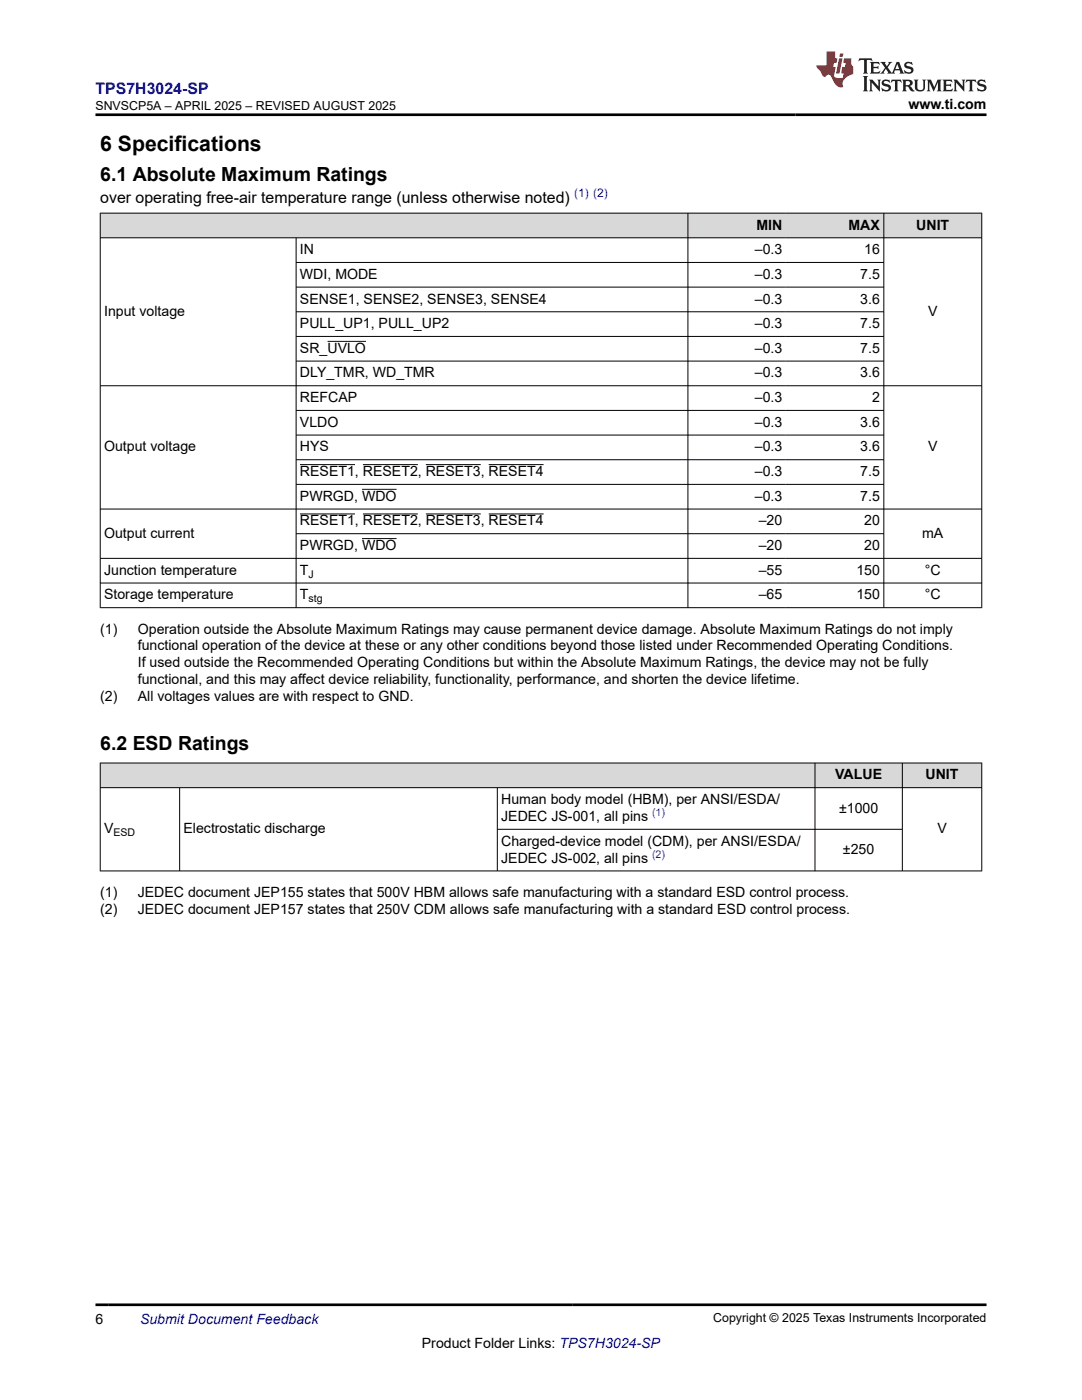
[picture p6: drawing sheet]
<svg xmlns="http://www.w3.org/2000/svg" width="216mm" height="279mm" viewBox="0 0 216 279" stroke-linecap="round" stroke-linejoin="round" font-family="sans-serif">
<defs><g id="words">
<text font-size="4.2" x="20" y="30.2">6 Specifications</text>
<g font-size="3.9">
<text x="20" y="36">6.1 Absolute Maximum Ratings</text>
<text x="20" y="149.6">6.2 ESD Ratings</text>
</g>
<text font-size="3.2" fill="#00f" x="19" y="18.7">TPS7H3024-SP</text>
<text font-size="3.2" x="20" y="40.4">over operating free-air temperature range (unless otherwise noted)</text>
<g font-size="2.8">
<text x="181.3" y="21.8">www.ti.com</text>
<text x="150.9" y="45.8">MIN</text>
<text x="169.3" y="45.8">MAX</text>
<text x="182.8" y="45.8">UNIT</text>
<text x="59.9" y="50.7">IN</text>
<text x="150.6" y="50.7">–0.3</text>
<text x="172.4" y="50.7">16</text>
<text x="59.9" y="55.7">WDI, MODE</text>
<text x="150.6" y="55.7">–0.3</text>
<text x="171.7" y="55.7">7.5</text>
<text x="20.8" y="63">Input voltage</text>
<text x="59.9" y="60.6">SENSE1, SENSE2, SENSE3, SENSE4</text>
<text x="59.9" y="65.5">PULL_UP1, PULL_UP2</text>
<text x="150.6" y="60.6">–0.3</text>
<text x="150.6" y="65.5">–0.3</text>
<text x="171.7" y="60.6">3.6</text>
<text x="171.7" y="65.5">7.5</text>
<text x="185.2" y="63">V</text>
<text x="59.9" y="70.4">SR_UVLO</text>
<text x="150.6" y="70.4">–0.3</text>
<text x="171.7" y="70.4">7.5</text>
<text x="59.9" y="75.3">DLY_TMR, WD_TMR</text>
<text x="150.6" y="75.3">–0.3</text>
<text x="171.7" y="75.3">3.6</text>
<text x="59.9" y="80.3">REFCAP</text>
<text x="150.6" y="80.3">–0.3</text>
<text x="174" y="80.3">2</text>
<text x="59.9" y="85.2">VLDO</text>
<text x="150.6" y="85.2">–0.3</text>
<text x="171.7" y="85.2">3.6</text>
<text x="20.8" y="90.1">Output voltage</text>
<text x="59.9" y="90.1">HYS</text>
<text x="59.9" y="95">RESET1, RESET2, RESET3, RESET4</text>
<text x="150.6" y="90.1">–0.3</text>
<text x="150.6" y="95">–0.3</text>
<text x="171.7" y="90.1">3.6</text>
<text x="171.7" y="95">7.5</text>
<text x="185.2" y="90.1">V</text>
<text x="59.9" y="99.9">PWRGD, WDO</text>
<text x="150.6" y="99.9">–0.3</text>
<text x="171.7" y="99.9">7.5</text>
<text x="20.8" y="107.3">Output current</text>
<text x="59.9" y="104.9">RESET1, RESET2, RESET3, RESET4</text>
<text x="151.4" y="104.9">–20</text>
<text x="172.4" y="104.9">20</text>
<text x="184" y="107.3">mA</text>
<text x="59.9" y="109.8">PWRGD, WDO</text>
<text x="151.4" y="109.8">–20</text>
<text x="172.4" y="109.8">20</text>
<text x="20.8" y="114.7">Junction temperature</text>
<text x="20.8" y="119.6">Storage temperature</text>
<text x="59.9" y="114.7">T</text>
<text x="59.9" y="119.6">T</text>
<text x="151.4" y="114.7">–55</text>
<text x="151.4" y="119.6">–65</text>
<text x="170.9" y="114.7">150</text>
<text x="170.9" y="119.6">150</text>
<text x="184.5" y="114.7">°C</text>
<text x="184.5" y="119.6">°C</text>
<text x="20" y="126.4">(1)</text>
<text x="27.5" y="126.4">Operation outside the Absolute Maximum Ratings may cause permanent device damage. Absolute Maximum Ratings do not imply</text>
<text x="27.5" y="129.8">functional operation of the device at these or any other conditions beyond those listed under Recommended Operating Conditions.</text>
<text x="27.5" y="133.2">If used outside the Recommended Operating Conditions but within the Absolute Maximum Ratings, the device may not be fully</text>
<text x="27.5" y="136.6">functional, and this may affect device reliability, functionality, performance, and shorten the device lifetime.</text>
<text x="20" y="140">(2)</text>
<text x="27.5" y="140">All voltages values are with respect to GND.</text>
<text x="166.7" y="155.6">VALUE</text>
<text x="184.7" y="155.6">UNIT</text>
<text x="100" y="160.5">Human body model (HBM), per ANSI/ESDA/</text>
<text x="20.8" y="166.3">V</text>
<text x="36.6" y="166.3">Electrostatic discharge</text>
<text x="100" y="163.9">JEDEC JS-001, all pins</text>
<text x="167.4" y="162.2">±1000</text>
<text x="187" y="166.3">V</text>
<text x="100" y="168.8">Charged-device model (CDM), per ANSI/ESDA/</text>
<text x="100" y="172.2">JEDEC JS-002, all pins</text>
<text x="168.2" y="170.5">±250</text>
<text x="20" y="179">(1)</text>
<text x="27.5" y="179">JEDEC document JEP155 states that 500V HBM allows safe manufacturing with a standard ESD control process.</text>
<text x="20" y="182.4">(2)</text>
<text x="27.5" y="182.4">JEDEC document JEP157 states that 250V CDM allows safe manufacturing with a standard ESD control process.</text>
<text x="19" y="264.2">6</text>
<text x="84.2" y="269">Product Folder Links: TPS7H3024-SP</text>
</g>
<text font-size="2.8" fill="#00f" x="27.9" y="264.2">Submit Document Feedback</text>
<g font-size="2.5">
<text x="19" y="21.9">SNVSCP5A – APRIL 2025 – REVISED AUGUST 2025</text>
<text x="142.3" y="263.9">Copyright © 2025 Texas Instruments Incorporated</text>
</g>
<text font-size="2.4" fill="#00f" x="114.6" y="39.4">(1) (2)</text>
<g font-size="2.1">
<text x="61.6" y="115.3">J</text>
<text x="61.6" y="120.2">stg</text>
<text x="22.6" y="166.9">ESD</text>
</g>
<g font-size="2.1" fill="#00f">
<text x="130.1" y="162.9">(1)</text>
<text x="130.1" y="171.2">(2)</text>
</g>
</g></defs>
<g fill="#d8d8d8">
<path d="M20 42.5h175.9v5h-175.9z" fill-rule="evenodd"/>
<path d="M20.1 42.6h117.1v4.8h-117.1z" fill-rule="evenodd"/>
<path d="M137.3 42.6h19.5v4.8h-19.5z" fill-rule="evenodd"/>
<path d="M156.8 42.6h19.5v4.8h-19.5z" fill-rule="evenodd"/>
<path d="M176.4 42.6h19.4v4.8h-19.4z" fill-rule="evenodd"/>
</g>
<g fill="none" stroke="#000" stroke-width=".2">
<path d="M19.9 42.5h176.1M19.9 47.5h176.1M20 42.5v78.8M59.1 47.5v73.8M59.1 52.4h117.3M59.1 57.3h117.3M137.3 42.5v78.8M176.4 42.5v78.8M195.9 42.5v78.8M19.9 77h176.1M59.1 62.2h117.3M59.1 67.1h117.3"/>
<path d="M59.1 72.1h117.3M65.3 68.1h7.7M59.1 81.9h117.3M59.1 86.8h117.3M59.1 91.7h117.3M59.1 96.7h117.3M59.9 92.7h10.9M72.2 97.6h6.9M72.4 92.7h11M85 92.7h10.9M97.5 92.7h11M19.9 101.6h176.1"/>
<path d="M19.9 111.4h176.1M19.9 116.4h176.1M59.1 106.5h117.3M59.9 102.6h10.9M72.2 107.5h6.9M72.4 102.6h11M85 102.6h10.9M97.5 102.6h11M19.9 121.3h176.1"/>
</g>
<g fill="#d8d8d8">
<path d="M20 152.3h175.9v4.9h-175.9z" fill-rule="evenodd"/>
<path d="M20.1 152.3h142.5v4.8h-142.5z" fill-rule="evenodd"/>
<path d="M162.7 152.3h17.3v4.8h-17.3z" fill-rule="evenodd"/>
<path d="M180.1 152.3h15.7v4.8h-15.7z" fill-rule="evenodd"/>
</g>
<path d="M19.9 152.3h176.1M19.9 157.2h176.1M20 152.2v21.7M35.8 157.2v16.7M99.2 157.2v16.7M162.6 152.2v21.7M180.1 152.2v21.7M195.9 152.2v21.7M19.9 173.8h176.1M99.2 165.5h80.9" fill="none" stroke="#000" stroke-width=".2"/>
<path d="M171.5 11.6l-.2 .6 .5-.2h.6v.1v2.2l-.2 .4h1l-.2-.4v-2.2v-.1h.5l.6 .2-.2-.6zM173.6 12.4l.2 .3v1.6l-.2 .4h1.9l.1-.6a1.08 1.08 0 0 1-1.3 .2v-.7h.6l.4 .2v-.7l-.4 .2h-.6v-.5l.2-.2a1 1 0 0 1 1 .3l-.1-.5zM175.7 12.4l.9 1.1-1 1.2h.9l-.2-.2 .5-.8 .4 .8-.2 .2h1.6l-.2-.2 .2-.5h.9l.1 .5-.1 .2h.9l-.2-.4-.8-1.9h-.5l-.9 2.1-.9-1.1 .9-1h-.8l.2 .2-.4 .6-.4-.6 .2-.2zM179 12.8l.4 1h-.7zM180.7 12.5a.65 .65 0 0 0-.2 .7 .65 .65 0 0 0 .6 .5l.6 .1 .1 .3a.79 .79 0 0 1-.7 .4 .79 .79 0 0 1-.7-.5l.1 .7 .2-.1a.93 .93 0 0 0 1.1 0 .93 .93 0 0 0 .4-.9 1.46 1.46 0 0 0-1.2-.6l-.1-.3a1.09 1.09 0 0 1 1.2 .2l-.2-.6-.1 .1-.5-.2zM172.2 15.2l.2 .4v2.2l-.2 .4h1l-.2-.4v-2.2l.2-.4zM173.4 15.9l.2 .4v1.5l-.2 .4h.8l-.3-.4 .1-1.3 1.6 1.8v-2l.2-.4h-.7l.1 .2 .1 1.1-1.2-1.3zM176.2 16a.65 .65 0 0 0-.2 .8 .65 .65 0 0 0 .6 .4l.6 .2 .1 .2a.79 .79 0 0 1-.7 .4 .79 .79 0 0 1-.7-.5l.1 .7 .2-.1a.93 .93 0 0 0 1.1 .1 .93 .93 0 0 0 .4-1 1.46 1.46 0 0 0-1.2-.5l-.1-.4a1.09 1.09 0 0 1 1.2 .2l-.1-.6-.2 .1-.5-.1zM177.9 15.9l-.1 .6a.63 .63 0 0 1 .8-.3v1.6l-.3 .4h1l-.2-.4v-1.6a.66 .66 0 0 1 .8 .3l-.1-.6zM180 15.9l.2 .4v1.5l-.2 .4h1l-.2-.2-.1-.7h.5l.1 .2a.79 .79 0 0 0 1.2 .6l-1-.9a.61 .61 0 0 0 .6-.6 .61 .61 0 0 0-.5-.7zM180.8 16.2h.1a.47 .47 0 0 1 .5 .1 .47 .47 0 0 1 .1 .5l-.1 .1-.7 .1zM182.3 15.9l.2 .2a2.27 2.27 0 0 0 .4 2 1.04 1.04 0 0 0 1.7-.7v-1.3l.2-.2h-.8l.2 .4v1.1a.6 .6 0 0 1-.6 .6 .6 .6 0 0 1-.6-.6v-1.1l.3-.4zM184.9 15.9l.2 .4v1.5l-.2 .4h.8l-.3-.4v-1.4l.9 1.9 .9-1.9v1.4l-.3 .4h1l-.2-.4v-1.5l.2-.4h-.8l-.7 1.5-.6-1.5zM188.1 15.9l.2 .4v1.5l-.2 .4h1.9l.1-.6a1.09 1.09 0 0 1-1.3 .2v-.7h.6l.4 .2v-.6l-.4 .2h-.6v-.6l.2-.1a1.01 1.01 0 0 1 1 .3l-.1-.6zM190.2 15.9l.3 .4v1.5l-.3 .4h.8l-.2-.4v-1.3l1.6 1.8v-2l.2-.4h-.7l.2 .2v1.1l-1.2-1.3zM192.8 15.9l-.1 .6a.63 .63 0 0 1 .8-.3v1.6l-.3 .4h1l-.2-.4v-1.6a.66 .66 0 0 1 .8 .3l-.1-.6zM195.2 16a.65 .65 0 0 0-.2 .8 .65 .65 0 0 0 .6 .4l.6 .2 .2 .2a.79 .79 0 0 1-.7 .4 .79 .79 0 0 1-.7-.5l.1 .7 .2-.1a.93 .93 0 0 0 1 .1 .93 .93 0 0 0 .5-1 1.46 1.46 0 0 0-1.3-.5v-.4a1.09 1.09 0 0 1 1.2 .2l-.2-.6-.2 .1-.5-.1z" fill="#231f20"/>
<path d="M164.9 10.3v2.7h-2l.1 .4 .8 1a.95 .95 0 0 0 1 .9 .59 .59 0 0 1 .5-.4 .59 .59 0 0 1 .5 .3l.4 .8a1.59 1.59 0 0 0 2.1 1.4 1.61 1.61 0 0 1 1-2.3l1-.3-.1-1.5a1.59 1.59 0 0 1-.3-1.7h-1.5l-.2 .9h.6l-.2 .9h-.5l-.2 .9v.3l.4 .1-.1 .9h-.7a.73 .73 0 0 1-1-.7l.3-1.5h-.5l.1-.9h.5l.2-.9h-.5v-1.3zM167.4 11.6l-.6 3.1h.7l.6-3.1zM167.6 10.7l-.1 .6h.7l.1-.6z" fill="#ed1c24"/>
<path d="M19 22.9h177.8M19 260.4h177.8" fill="none" stroke="#000" stroke-width=".53"/>
<use href="#words"/>
</svg>
